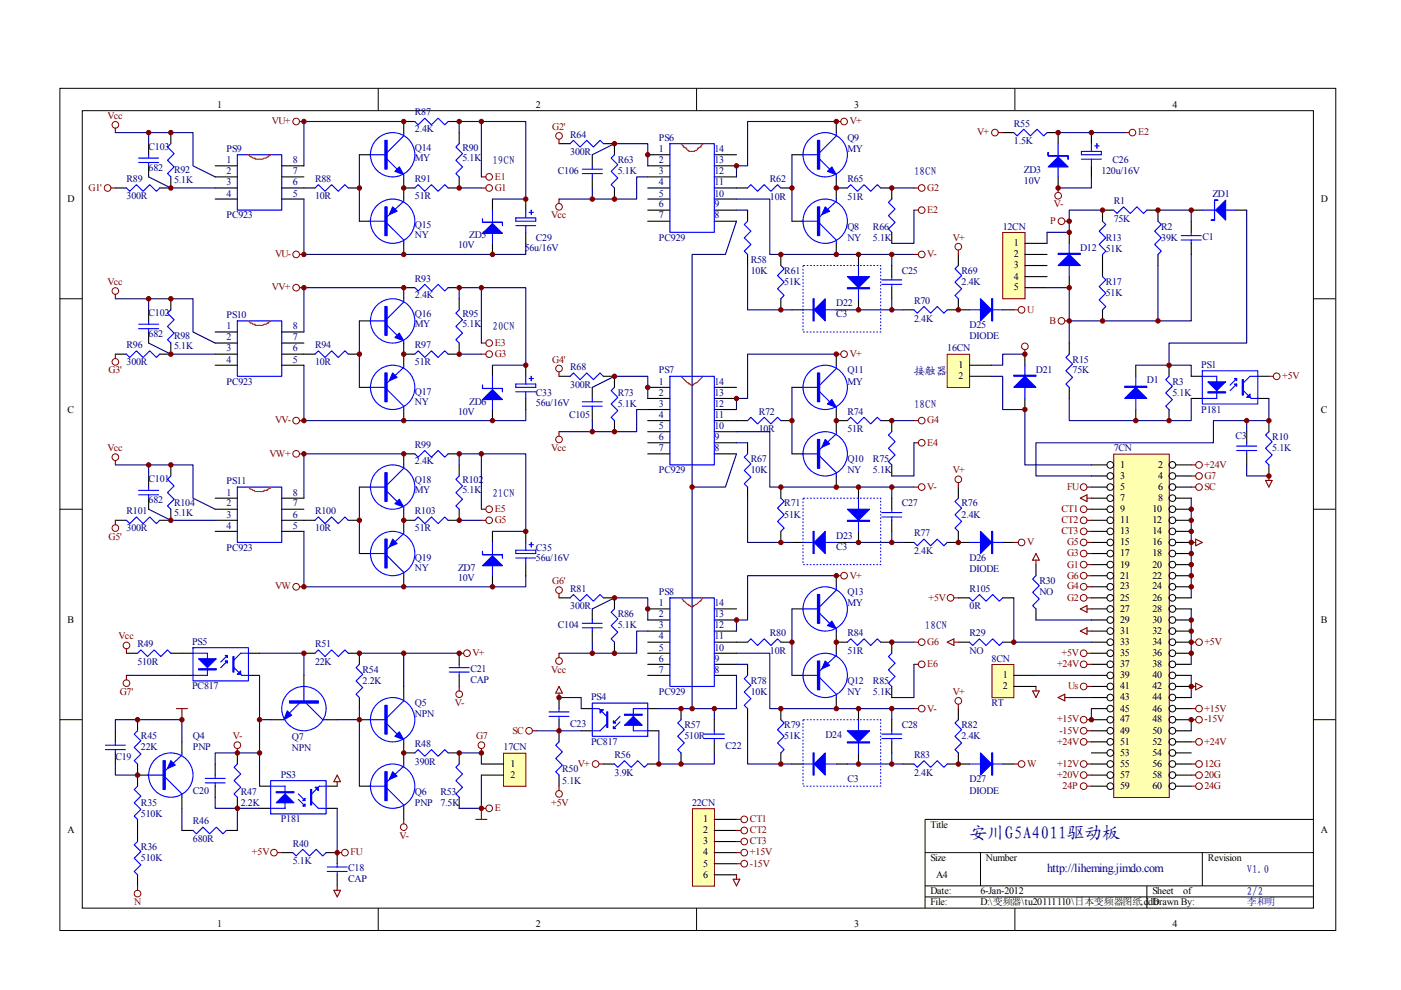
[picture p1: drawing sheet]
<svg xmlns="http://www.w3.org/2000/svg" width="297mm" height="210mm" viewBox="0 0 297 210" stroke-linecap="round" stroke-linejoin="round" font-family="sans-serif">
<defs><g id="words">
<text font-size="3.8" fill="#000080" x="205.6" y="177.9">安川G5A4011驱动板</text>
<text font-size="2.5" fill="#000080" x="222" y="184.8">http://liheming.jimdo.com</text>
<g font-size="2.3" fill="#000080">
<text x="104.4" y="34.8">19CN</text>
<text x="193.8" y="37.2">18CN</text>
<text x="104.4" y="70">20CN</text>
<text x="193.8" y="79.4">接触器</text>
<text x="193.8" y="86.5">18CN</text>
<text x="104.4" y="105.3">21CN</text>
<text x="196.1" y="133.4">18CN</text>
<text x="264.3" y="185.2">V1.0</text>
<text x="264.3" y="189.8">2/2</text>
</g>
<g font-size="2.1">
<text x="46.1" y="22.9">1</text>
<text x="113.6" y="22.9">2</text>
<text x="181.1" y="22.9">3</text>
<text x="248.6" y="22.9">4</text>
<text x="14.3" y="42.8">D</text>
<text x="280.1" y="42.8">D</text>
<text x="215" y="52.2">1</text>
<text x="215" y="54.5">2</text>
<text x="215" y="56.9">3</text>
<text x="215" y="59.3">4</text>
<text x="215" y="61.6">5</text>
<text x="203.2" y="78.1">1</text>
<text x="203.2" y="80.4">2</text>
<text x="14.3" y="87.5">C</text>
<text x="280.1" y="87.5">C</text>
<text x="237.5" y="99.2">1</text>
<text x="237.5" y="101.5">3</text>
<text x="245.5" y="99.2">2</text>
<text x="245.5" y="101.5">4</text>
<text x="237.5" y="103.9">5</text>
<text x="237.5" y="106.2">7</text>
<text x="245.5" y="103.9">6</text>
<text x="245.5" y="106.2">8</text>
<text x="237.5" y="108.6">9</text>
<text x="237.5" y="110.9">11</text>
<text x="237.5" y="113.3">13</text>
<text x="244.3" y="108.6">10</text>
<text x="244.3" y="110.9">12</text>
<text x="244.3" y="113.3">14</text>
<text x="237.5" y="115.6">15</text>
<text x="237.5" y="118">17</text>
<text x="244.3" y="115.6">16</text>
<text x="244.3" y="118">18</text>
<text x="237.5" y="120.3">19</text>
<text x="237.5" y="122.7">21</text>
<text x="237.5" y="125">23</text>
<text x="244.3" y="120.3">20</text>
<text x="244.3" y="122.7">22</text>
<text x="244.3" y="125">24</text>
<text x="237.5" y="127.4">25</text>
<text x="237.5" y="129.7">27</text>
<text x="244.3" y="127.4">26</text>
<text x="244.3" y="129.7">28</text>
<text x="14.3" y="132.1">B</text>
<text x="237.5" y="132.1">29</text>
<text x="237.5" y="134.4">31</text>
<text x="237.5" y="136.8">33</text>
<text x="244.3" y="132.1">30</text>
<text x="244.3" y="134.4">32</text>
<text x="244.3" y="136.8">34</text>
<text x="280.1" y="132.1">B</text>
<text x="212.6" y="143.8">1</text>
<text x="237.5" y="139.1">35</text>
<text x="237.5" y="141.5">37</text>
<text x="237.5" y="143.8">39</text>
<text x="244.3" y="139.1">36</text>
<text x="244.3" y="141.5">38</text>
<text x="244.3" y="143.8">40</text>
<text x="212.6" y="146.1">2</text>
<text x="237.5" y="146.1">41</text>
<text x="237.5" y="148.5">43</text>
<text x="244.3" y="146.1">42</text>
<text x="244.3" y="148.5">44</text>
<text x="237.5" y="150.9">45</text>
<text x="237.5" y="153.2">47</text>
<text x="237.5" y="155.5">49</text>
<text x="244.3" y="150.9">46</text>
<text x="244.3" y="153.2">48</text>
<text x="244.3" y="155.5">50</text>
<text x="237.5" y="157.9">51</text>
<text x="237.5" y="160.3">53</text>
<text x="244.3" y="157.9">52</text>
<text x="244.3" y="160.3">54</text>
<text x="108.2" y="162.6">1</text>
<text x="108.2" y="164.9">2</text>
<text x="237.5" y="162.6">55</text>
<text x="237.5" y="164.9">57</text>
<text x="237.5" y="167.3">59</text>
<text x="244.3" y="162.6">56</text>
<text x="244.3" y="164.9">58</text>
<text x="244.3" y="167.3">60</text>
<text x="14.3" y="176.7">A</text>
<text x="149.1" y="174.3">1</text>
<text x="149.1" y="176.7">2</text>
<text x="149.1" y="179">3</text>
<text x="197.3" y="175.5">Title</text>
<text x="280.1" y="176.7">A</text>
<text x="149.1" y="181.4">4</text>
<text x="149.1" y="183.7">5</text>
<text x="197.3" y="182.6">Size</text>
<text x="209" y="182.6">Number</text>
<text x="256.1" y="182.6">Revision</text>
<text x="149.1" y="186.1">6</text>
<text x="197.3" y="189.6">Date:</text>
<text x="197.3" y="192">File:</text>
<text x="198.5" y="186.1">A4</text>
<text x="207.9" y="189.6">6-Jan-2012</text>
<text x="207.9" y="192">D:\变频器\tu20111110\日本变频器图纸.ddb</text>
<text x="244.3" y="189.6">Sheet</text>
<text x="244.3" y="192">Drawn By:</text>
<text x="250.9" y="189.6">of</text>
<text x="46.1" y="196.6">1</text>
<text x="113.6" y="196.6">2</text>
<text x="181.1" y="196.6">3</text>
<text x="248.6" y="196.6">4</text>
</g>
<g font-size="2.1" fill="#800000">
<text x="22.8" y="25.2">Vcc</text>
<text x="57.7" y="26.3">VU+</text>
<text x="117.1" y="27.5">G2'</text>
<text x="180.2" y="26.3">V+</text>
<text x="207.2" y="28.7">V+</text>
<text x="241.3" y="28.7">E2</text>
<text x="18.8" y="40.5">G1'</text>
<text x="104.9" y="40.5">G1</text>
<text x="104.9" y="38.1">E1</text>
<text x="196.6" y="40.5">G2</text>
<text x="116.8" y="46.3">Vcc</text>
<text x="196.6" y="45.1">E2</text>
<text x="222.7" y="47.5">P</text>
<text x="223.4" y="44">V-</text>
<text x="202" y="51.1">V+</text>
<text x="58.3" y="54.5">VU-</text>
<text x="196.6" y="54.5">V-</text>
<text x="22.8" y="60.5">Vcc</text>
<text x="57.7" y="61.6">VV+</text>
<text x="217.8" y="66.3">U</text>
<text x="222.5" y="68.7">B</text>
<text x="104.9" y="75.7">G3</text>
<text x="104.9" y="73.3">E3</text>
<text x="117.1" y="76.9">G4'</text>
<text x="180.2" y="75.7">V+</text>
<text x="23" y="79.2">G3'</text>
<text x="271.9" y="80.4">+5V</text>
<text x="58.3" y="89.8">VV-</text>
<text x="196.6" y="89.8">G4</text>
<text x="22.8" y="95.7">Vcc</text>
<text x="116.8" y="95.7">Vcc</text>
<text x="196.6" y="94.5">E4</text>
<text x="57.1" y="96.9">VW+</text>
<text x="202" y="100.3">V+</text>
<text x="255.4" y="101.5">G7</text>
<text x="255.4" y="99.2">+24V</text>
<text x="196.6" y="103.9">V-</text>
<text x="226.2" y="103.9">FU</text>
<text x="255.4" y="103.9">SC</text>
<text x="104.9" y="110.9">G5</text>
<text x="104.9" y="108.6">E5</text>
<text x="225" y="108.6">CT1</text>
<text x="225" y="110.9">CT2</text>
<text x="225" y="113.3">CT3</text>
<text x="23" y="114.5">G5'</text>
<text x="217.8" y="115.6">V</text>
<text x="226.2" y="118">G3</text>
<text x="226.2" y="115.6">G5</text>
<text x="58.3" y="125">VW</text>
<text x="117.1" y="123.9">G6'</text>
<text x="180.2" y="122.7">V+</text>
<text x="226.2" y="120.3">G1</text>
<text x="226.2" y="125">G4</text>
<text x="226.2" y="122.7">G6</text>
<text x="196.8" y="127.4">+5V</text>
<text x="226.2" y="127.4">G2</text>
<text x="25.1" y="135.6">Vcc</text>
<text x="196.6" y="136.8">G6</text>
<text x="255.4" y="136.8">+5V</text>
<text x="100.2" y="139.1">V+</text>
<text x="116.8" y="142.6">Vcc</text>
<text x="196.6" y="141.5">E6</text>
<text x="224.1" y="141.5">+24V</text>
<text x="225" y="139.1">+5V</text>
<text x="25.4" y="147.3">G7'</text>
<text x="96.4" y="149.7">V-</text>
<text x="202" y="147.3">V+</text>
<text x="226.5" y="146.1">Us</text>
<text x="108.6" y="155.5">SC</text>
<text x="196.6" y="150.9">V-</text>
<text x="224.1" y="153.2">+15V</text>
<text x="224.6" y="155.5">-15V</text>
<text x="255.4" y="153.2">-15V</text>
<text x="255.4" y="150.9">+15V</text>
<text x="49.4" y="156.7">V-</text>
<text x="100.9" y="156.7">G7</text>
<text x="224.1" y="157.9">+24V</text>
<text x="255.4" y="157.9">+24V</text>
<text x="122.5" y="162.6">V+</text>
<text x="217.8" y="162.6">W</text>
<text x="224.1" y="164.9">+20V</text>
<text x="224.1" y="162.6">+12V</text>
<text x="225.3" y="167.3">24P</text>
<text x="255.4" y="167.3">24G</text>
<text x="255.4" y="164.9">20G</text>
<text x="255.4" y="162.6">12G</text>
<text x="104.9" y="172">E</text>
<text x="116.8" y="170.8">+5V</text>
<text x="84.7" y="177.9">V-</text>
<text x="159" y="174.3">CT1</text>
<text x="159" y="176.7">CT2</text>
<text x="159" y="179">CT3</text>
<text x="53.4" y="181.4">+5V</text>
<text x="74.3" y="181.4">FU</text>
<text x="159" y="181.4">+15V</text>
<text x="159" y="183.7">-15V</text>
<text x="28.4" y="192">N</text>
</g>
<g font-size="2.1" fill="#000080">
<text x="88" y="24.5">R87</text>
<text x="88" y="28">2.4K</text>
<text x="120.9" y="29.2">R64</text>
<text x="139.7" y="29.9">PS6</text>
<text x="179.7" y="29.9">Q9</text>
<text x="215" y="26.9">R55</text>
<text x="31.5" y="31.8">C103</text>
<text x="48" y="34.6">1</text>
<text x="48" y="32.3">PS9</text>
<text x="62.1" y="34.6">8</text>
<text x="88" y="32">Q14</text>
<text x="88" y="34.1">MY</text>
<text x="98" y="32">R90</text>
<text x="98" y="34.1">5.1K</text>
<text x="120.9" y="32.9">300R</text>
<text x="131" y="34.6">R63</text>
<text x="139.7" y="32.3">1</text>
<text x="139.7" y="34.6">2</text>
<text x="151.5" y="34.6">13</text>
<text x="151.5" y="32.3">14</text>
<text x="179.7" y="32.3">MY</text>
<text x="215" y="30.6">1.5K</text>
<text x="235.9" y="34.6">C26</text>
<text x="26.8" y="38.6">R89</text>
<text x="31.5" y="36.3">682</text>
<text x="36.9" y="36.7">R92</text>
<text x="36.9" y="38.8">5.1K</text>
<text x="48" y="36.9">2</text>
<text x="48" y="39.3">3</text>
<text x="48" y="41.7">4</text>
<text x="62.1" y="41.7">5</text>
<text x="62.1" y="39.3">6</text>
<text x="62.1" y="36.9">7</text>
<text x="66.8" y="38.6">R88</text>
<text x="88" y="38.6">R91</text>
<text x="118.3" y="36.9">C106</text>
<text x="131" y="36.9">5.1K</text>
<text x="139.7" y="36.9">3</text>
<text x="139.7" y="39.3">4</text>
<text x="139.7" y="41.7">5</text>
<text x="151.5" y="41.7">10</text>
<text x="151.5" y="39.3">11</text>
<text x="151.5" y="36.9">12</text>
<text x="163.2" y="38.6">R62</text>
<text x="179.7" y="38.6">R65</text>
<text x="217.1" y="36.7">ZD3</text>
<text x="217.1" y="39">10V</text>
<text x="233.5" y="36.9">120u/16V</text>
<text x="257" y="41.8">ZD1</text>
<text x="26.8" y="42.1">300R</text>
<text x="48" y="46.3">PC923</text>
<text x="66.8" y="42.1">10R</text>
<text x="88" y="42.1">51R</text>
<text x="139.7" y="44">6</text>
<text x="139.7" y="46.3">7</text>
<text x="151.5" y="46.3">8</text>
<text x="151.5" y="44">9</text>
<text x="163.2" y="42.3">10R</text>
<text x="179.7" y="42.3">51R</text>
<text x="236.1" y="43.3">R1</text>
<text x="236.1" y="47">75K</text>
<text x="88" y="48.4">Q15</text>
<text x="88" y="50.6">NY</text>
<text x="97.1" y="52.7">10V</text>
<text x="99.5" y="50.6">ZD5</text>
<text x="111.3" y="53.2">56u/16V</text>
<text x="113.6" y="51.1">C29</text>
<text x="139.7" y="51.1">PC929</text>
<text x="179.7" y="48.7">Q8</text>
<text x="179.7" y="51.1">NY</text>
<text x="185.1" y="48.7">R66</text>
<text x="185.1" y="51.1">5.1K</text>
<text x="212.6" y="48.7">12CN</text>
<text x="229" y="53.2">D12</text>
<text x="234.4" y="51.1">R13</text>
<text x="234.4" y="53.4">51K</text>
<text x="246.2" y="48.7">R2</text>
<text x="246.2" y="51.1">39K</text>
<text x="254.9" y="50.8">C1</text>
<text x="88" y="59.7">R93</text>
<text x="159.2" y="55.7">R58</text>
<text x="159.2" y="58.1">10K</text>
<text x="166.3" y="58.1">R61</text>
<text x="191.2" y="58.1">C25</text>
<text x="203.9" y="58.1">R69</text>
<text x="88" y="63.3">2.4K</text>
<text x="166.3" y="60.5">51K</text>
<text x="177.3" y="64.9">D22</text>
<text x="193.8" y="64.4">R70</text>
<text x="203.9" y="60.5">2.4K</text>
<text x="234.4" y="60.5">R17</text>
<text x="234.4" y="62.8">51K</text>
<text x="31.5" y="67">C102</text>
<text x="31.5" y="71.5">682</text>
<text x="36.9" y="71.9">R98</text>
<text x="48" y="69.8">1</text>
<text x="48" y="67.5">PS10</text>
<text x="62.1" y="69.8">8</text>
<text x="88" y="67.2">Q16</text>
<text x="88" y="69.4">MY</text>
<text x="98" y="67.2">R95</text>
<text x="98" y="69.4">5.1K</text>
<text x="177.3" y="67.2">C3</text>
<text x="193.8" y="68.2">2.4K</text>
<text x="205.6" y="69.6">D25</text>
<text x="205.6" y="71.9">DIODE</text>
<text x="26.8" y="73.8">R96</text>
<text x="26.8" y="77.3">300R</text>
<text x="36.9" y="74">5.1K</text>
<text x="48" y="72.2">2</text>
<text x="48" y="74.5">3</text>
<text x="48" y="76.9">4</text>
<text x="62.1" y="76.9">5</text>
<text x="62.1" y="74.5">6</text>
<text x="62.1" y="72.2">7</text>
<text x="66.8" y="73.8">R94</text>
<text x="66.8" y="77.3">10R</text>
<text x="88" y="73.8">R97</text>
<text x="88" y="77.3">51R</text>
<text x="200.8" y="74.5">16CN</text>
<text x="227.4" y="76.9">R15</text>
<text x="48" y="81.5">PC923</text>
<text x="88" y="83.7">Q17</text>
<text x="113.6" y="83.9">C33</text>
<text x="120.9" y="78.5">R68</text>
<text x="120.9" y="82.3">300R</text>
<text x="131" y="83.9">R73</text>
<text x="139.7" y="81.5">1</text>
<text x="139.7" y="83.9">2</text>
<text x="139.7" y="79.2">PS7</text>
<text x="151.5" y="83.9">13</text>
<text x="151.5" y="81.5">14</text>
<text x="179.7" y="79.2">Q11</text>
<text x="179.7" y="81.5">MY</text>
<text x="219.6" y="79">D21</text>
<text x="227.4" y="79.2">75K</text>
<text x="243.2" y="81.3">D1</text>
<text x="248.6" y="81.5">R3</text>
<text x="248.6" y="83.9">5.1K</text>
<text x="254.7" y="78.1">PS1</text>
<text x="88" y="85.8">NY</text>
<text x="97.1" y="87.9">10V</text>
<text x="99.5" y="85.8">ZD6</text>
<text x="113.6" y="86">56u/16V</text>
<text x="120.6" y="88.6">C105</text>
<text x="131" y="86.3">5.1K</text>
<text x="139.7" y="86.3">3</text>
<text x="139.7" y="88.6">4</text>
<text x="151.5" y="88.6">11</text>
<text x="151.5" y="86.3">12</text>
<text x="160.9" y="87.9">R72</text>
<text x="179.7" y="87.9">R74</text>
<text x="254.7" y="87.5">P181</text>
<text x="88" y="94.9">R99</text>
<text x="139.7" y="90.9">5</text>
<text x="139.7" y="93.3">6</text>
<text x="139.7" y="95.7">7</text>
<text x="151.5" y="95.7">8</text>
<text x="151.5" y="93.3">9</text>
<text x="151.5" y="90.9">10</text>
<text x="160.9" y="91.6">10R</text>
<text x="179.7" y="91.6">51R</text>
<text x="236.1" y="95.7">7CN</text>
<text x="262" y="93.1">C3</text>
<text x="269.7" y="93.3">R10</text>
<text x="269.7" y="95.7">5.1K</text>
<text x="88" y="98.5">2.4K</text>
<text x="139.7" y="100.3">PC929</text>
<text x="159.2" y="98">R67</text>
<text x="159.2" y="100.3">10K</text>
<text x="179.7" y="98">Q10</text>
<text x="179.7" y="100.3">NY</text>
<text x="185.1" y="98">R75</text>
<text x="185.1" y="100.3">5.1K</text>
<text x="31.5" y="102.2">C101</text>
<text x="31.5" y="106.7">682</text>
<text x="36.9" y="107.2">R104</text>
<text x="48" y="105.1">1</text>
<text x="48" y="107.4">2</text>
<text x="48" y="102.7">PS11</text>
<text x="62.1" y="107.4">7</text>
<text x="62.1" y="105.1">8</text>
<text x="88" y="102.5">Q18</text>
<text x="88" y="104.6">MY</text>
<text x="98" y="102.5">R102</text>
<text x="98" y="104.6">5.1K</text>
<text x="166.3" y="107.4">R71</text>
<text x="191.2" y="107.4">C27</text>
<text x="203.9" y="107.4">R76</text>
<text x="26.8" y="109.1">R101</text>
<text x="26.8" y="112.5">300R</text>
<text x="36.9" y="109.3">5.1K</text>
<text x="48" y="109.7">3</text>
<text x="48" y="112.1">4</text>
<text x="62.1" y="112.1">5</text>
<text x="62.1" y="109.7">6</text>
<text x="66.8" y="109.1">R100</text>
<text x="66.8" y="112.5">10R</text>
<text x="88" y="109.1">R103</text>
<text x="88" y="112.5">51R</text>
<text x="166.3" y="109.7">51K</text>
<text x="193.8" y="113.7">R77</text>
<text x="203.9" y="109.7">2.4K</text>
<text x="48" y="116.8">PC923</text>
<text x="88" y="118.9">Q19</text>
<text x="113.6" y="116.8">C35</text>
<text x="113.6" y="118.9">56u/16V</text>
<text x="177.3" y="114.2">D23</text>
<text x="177.3" y="116.6">C3</text>
<text x="193.8" y="117.5">2.4K</text>
<text x="205.6" y="118.9">D26</text>
<text x="88" y="121">NY</text>
<text x="97.1" y="121">ZD7</text>
<text x="97.1" y="123.1">10V</text>
<text x="120.9" y="125.5">R81</text>
<text x="205.6" y="121.3">DIODE</text>
<text x="205.6" y="125.5">R105</text>
<text x="220.4" y="123.9">R30</text>
<text x="120.9" y="129.2">300R</text>
<text x="131" y="130.9">R86</text>
<text x="139.7" y="128.5">1</text>
<text x="139.7" y="130.9">2</text>
<text x="139.7" y="126.2">PS8</text>
<text x="151.5" y="130.9">13</text>
<text x="151.5" y="128.5">14</text>
<text x="179.7" y="126.2">Q13</text>
<text x="179.7" y="128.5">MY</text>
<text x="205.6" y="129.2">0R</text>
<text x="220.4" y="126.2">NO</text>
<text x="29.1" y="137.3">R49</text>
<text x="40.7" y="136.8">PS5</text>
<text x="66.8" y="137.3">R51</text>
<text x="118.3" y="133.2">C104</text>
<text x="131" y="133.2">5.1K</text>
<text x="139.7" y="133.2">3</text>
<text x="139.7" y="135.6">4</text>
<text x="139.7" y="137.9">5</text>
<text x="151.5" y="137.9">10</text>
<text x="151.5" y="135.6">11</text>
<text x="151.5" y="133.2">12</text>
<text x="163.2" y="134.9">R80</text>
<text x="179.7" y="134.9">R84</text>
<text x="205.6" y="134.9">R29</text>
<text x="29.1" y="141">510R</text>
<text x="66.8" y="141">22K</text>
<text x="76.9" y="142.6">R54</text>
<text x="99.7" y="142.4">C21</text>
<text x="139.7" y="140.3">6</text>
<text x="139.7" y="142.6">7</text>
<text x="151.5" y="142.6">8</text>
<text x="151.5" y="140.3">9</text>
<text x="163.2" y="138.6">10R</text>
<text x="179.7" y="138.6">51R</text>
<text x="205.6" y="138.6">NO</text>
<text x="210.2" y="140.3">8CN</text>
<text x="40.7" y="146.1">PC817</text>
<text x="76.9" y="145">2.2K</text>
<text x="88" y="149.7">Q5</text>
<text x="99.7" y="144.7">CAP</text>
<text x="125.3" y="148.5">PS4</text>
<text x="139.7" y="147.3">PC929</text>
<text x="159.2" y="145">R78</text>
<text x="159.2" y="147.3">10K</text>
<text x="179.7" y="145">Q12</text>
<text x="179.7" y="147.3">NY</text>
<text x="185.1" y="145">R85</text>
<text x="185.1" y="147.3">5.1K</text>
<text x="210.2" y="149.7">RT</text>
<text x="88" y="152">NPN</text>
<text x="120.9" y="154.1">C23</text>
<text x="145.1" y="154.4">R57</text>
<text x="166.3" y="154.4">R79</text>
<text x="191.2" y="154.4">C28</text>
<text x="203.9" y="154.4">R82</text>
<text x="24.5" y="161.2">C19</text>
<text x="29.9" y="156.7">R45</text>
<text x="29.9" y="159.1">22K</text>
<text x="40.9" y="156.7">Q4</text>
<text x="40.9" y="159.1">PNP</text>
<text x="61.9" y="157">Q7</text>
<text x="61.9" y="159.3">NPN</text>
<text x="88" y="158.3">R48</text>
<text x="106.8" y="159.1">17CN</text>
<text x="125.3" y="157.9">PC817</text>
<text x="130.3" y="160.7">R56</text>
<text x="145.1" y="156.7">510R</text>
<text x="153.8" y="158.8">C22</text>
<text x="166.3" y="156.7">51K</text>
<text x="175" y="156.5">D24</text>
<text x="193.8" y="160.7">R83</text>
<text x="203.9" y="156.7">2.4K</text>
<text x="59.5" y="164.9">PS3</text>
<text x="88" y="162.2">390R</text>
<text x="119.2" y="163.8">R50</text>
<text x="119.2" y="166.1">5.1K</text>
<text x="130.3" y="164.4">3.9K</text>
<text x="179.7" y="165.9">C3</text>
<text x="193.8" y="164.4">2.4K</text>
<text x="205.6" y="165.9">D27</text>
<text x="29.9" y="170.8">R35</text>
<text x="29.9" y="173.2">510K</text>
<text x="40.9" y="168.2">C20</text>
<text x="51.1" y="168.5">R47</text>
<text x="51.1" y="170.8">2.2K</text>
<text x="88" y="168.5">Q6</text>
<text x="88" y="170.8">PNP</text>
<text x="93.4" y="168.5">R53</text>
<text x="93.4" y="170.8">7.5K</text>
<text x="146.7" y="170.8">22CN</text>
<text x="205.6" y="168.2">DIODE</text>
<text x="40.9" y="174.8">R46</text>
<text x="40.9" y="178.6">680R</text>
<text x="59.5" y="174.3">P181</text>
<text x="62.1" y="179.5">R40</text>
<text x="29.9" y="180.2">R36</text>
<text x="29.9" y="182.6">510K</text>
<text x="62.1" y="183.2">5.1K</text>
<text x="73.8" y="184.7">C18</text>
<text x="73.8" y="187">CAP</text>
<text x="264.3" y="192">李和明</text>
</g>
</g></defs>
<g fill="none" stroke="#000" stroke-width=".21">
<path d="M12.7 18.7h270.5v178.6h-270.5zM80.2 18.7v4.7M147.7 18.7v4.7M215.2 18.7v4.7M17.4 23.5h261.1v169h-261.1zM12.7 63.3h4.7M278.4 63.3h4.7M12.7 108h4.7M278.4 108h4.7M12.7 152.6h4.7M278.4 152.6h4.7M278.4 173.7h-82.3v18.8"/>
<path d="M80.2 192.5v4.7M147.7 192.5v4.7M196.1 180.8h82.3M196.1 187.8h82.3M196.1 190.2h82.3M207.9 180.8v7M215.2 192.5v4.7M243.2 187.8v4.7M254.9 180.8v7"/>
</g>
<g fill="none" stroke="#00f" stroke-width=".23">
<path d="M26.8 39.9l.7 .7 1.4-1.4 1.4 1.4 1.4-1.4 1.5 1.4 .7-.7M29.4 34.5h4.2M29.4 33.5h4.2M31.5 32.8v.7M31.5 34.5v.7M36.2 30.5l-.7 .7 1.4 1.4-1.4 1.4 1.4 1.4-1.4 1.4 .7 .7M50.3 32.8h9.4v11.8h-9.4zM66.8 39.9l.7-.7 1.4 1.4 1.4-1.4 1.4 1.4 1.4-1.4 .7 .7M78.5 32.8h3.6M82.1 33.7l2.1 2.2M85.6 28.1v.7l-3.5 3.5M85.6 37v.5"/>
<path d="M88 39.9l.7-.7 1.4 1.4 1.4-1.4 1.4 1.4 1.4-1.4 .7 .7M88 25.8l.7 .7 1.4-1.4 1.4 1.4 1.4-1.4 1.4 1.4 .7-.7M97.4 30.5l-.7 .7 1.4 1.4-1.4 1.4 1.4 1.4-1.4 1.4 .7 .7M120.9 30.5l.7-.7 1.4 1.4 1.4-1.4 1.4 1.4 1.4-1.4 .7 .7M123.5 36.8h4.2M123.5 35.9h4.2M125.6 35.2v.7M125.6 36.8v.7M130.3 32.8l-.7 .7 1.4 1.4-1.4 1.4 1.4 1.4-1.4 1.5 .7 .7M142 30.5h9.4v18.8h-9.4zM158.5 39.9l.7-.7 1.4 1.4 1.4-1.4 1.4 1.4 1.5-1.4 .7 .7M170.3 32.8h3.5"/>
<path d="M173.8 33.7l2.1 2.2M177.3 28.1v.7l-3.5 3.5M177.3 37v.5M179.7 39.9l.7-.7 1.4 1.4 1.4-1.4 1.4 1.4 1.4-1.4 .7 .7M214.9 28.1l.7 .7 1.5-1.4 1.4 1.4 1.4-1.4 1.4 1.4 .7-.7M224.3 30.5v7M229.3 32.1h4.2v.7h-4.2zM229.3 33.7h4.2M231.4 30.5v1.6M231.4 33.7v1.5M232.1 30.9h.9M232.6 30.5v.9"/>
<path d="M78.3 46.9h3.3M82.1 47.4l3.5 3.5v.7M85.6 42.2v.5l-3.5 3.3M104.4 44.6v7M109.4 46.2h4.2v.7h-4.2zM109.4 47.8h4.2M111.5 44.6v1.6M111.5 47.8v1.5M112.2 45h.9M112.6 44.6v.9M158.5 46.9l-.7 .7 1.4 1.4-1.4 1.4 1.4 1.4-1.4 1.4 .7 .7M165.6 56.3l.7 .7-1.4 1.4 1.4 1.4-1.4 1.4 1.4 1.4-.7 .7"/>
<path d="M170 46.9h3.3M173.8 47.4l3.5 3.5v.7M177.3 42.2v.5l-3.5 3.3M182 56.3v7M187 59.3h4.2M189.1 42.2l-.7 .7 1.4 1.4-1.4 1.4 1.4 1.4-1.4 1.4 .7 .8M189.1 58.6v.7M203.2 56.3l-.7 .7 1.4 1.4-1.4 1.4 1.4 1.4-1.4 1.4 .7 .7M226.7 51.6v7M233.8 46.9l.7 .7-1.5 1.4 1.5 1.4-1.5 1.4 1.5 1.4-.7 .7M233.8 58.6l.7 .7-1.5 1.5 1.5 1.4-1.5 1.4 1.5 1.4-.7 .7M236.1 44.6l.7 .7 1.4-1.4 1.4 1.4 1.4-1.4 1.5 1.4 .7-.7"/>
<path d="M245.5 46.9l.7 .7-1.4 1.4 1.4 1.4-1.4 1.4 1.4 1.4-.7 .7M250.4 50.9h4.3M250.4 50h4.3M252.6 49.3v.7M252.6 50.9v.7M254.9 44.6h7.1M120.9 79.8l.7-.7 1.4 1.4 1.4-1.4 1.4 1.4 1.4-1.4 .7 .7M142 79.8h9.4v18.8h-9.4zM170.3 65.7h7M177.3 77.4v.7l-3.5 3.6M187 60.3h4.2M189.1 60.3v.7"/>
<path d="M193.8 65.7l.7 .7 1.4-1.4 1.4 1.4 1.4-1.4 1.4 1.4 .7-.7M205.5 65.7h7.1M226.7 75.1l-.7 .7 1.4 1.4-1.4 1.4 1.4 1.4-1.4 1.4 .7 .7M240.8 79.8v7M247.9 79.8l-.7 .7 1.4 1.4-1.4 1.4 1.4 1.4-1.4 1.4 .7 .7M254.9 78.6h11.8v7.1h-11.8zM254.9 79.8h3.1v4.7h-3.1M266.7 79.8h-1.7l-1.4 1.4M123.5 86.1h4.2M123.5 85.2h4.2M125.6 84.5v.7M125.6 86.1v.7"/>
<path d="M130.3 82.1l-.7 .7 1.4 1.4-1.4 1.5 1.4 1.4-1.4 1.4 .7 .7M158.5 89.2l.7-.7 1.4 1.4 1.4-1.4 1.4 1.4 1.5-1.4 .7 .7M158.5 96.2l-.7 .7 1.4 1.4-1.4 1.4 1.4 1.5-1.4 1.4 .7 .7M170 96.2h3.3M170.3 82.1h3.5M173.8 96.7l3.5 3.5v.7M173.8 83.1l2.1 2.1M177.3 91.5v.5l-3.5 3.3M177.3 86.4v.4M179.7 89.2l.7-.7 1.4 1.4 1.4-1.4 1.4 1.4 1.4-1.4 .7 .7M189.1 91.5l-.7 .7 1.4 1.4-1.4 1.5 1.4 1.4-1.4 1.4 .7 .7M262.2 95.5h4.2"/>
<path d="M262.2 94.6h4.2M262.2 81.4l-1.4 1.4M262.2 80.3l-1.4 1.4M263.6 82.8l1.7 1.7h1.4M264.3 93.9v.7M264.3 95.5v.7M269 91.5l-.7 .7 1.4 1.4-1.4 1.5 1.4 1.4-1.4 1.4 .7 .7M165.6 105.6l.7 .7-1.4 1.4 1.4 1.4-1.4 1.5 1.4 1.4-.7 .7M170.3 115h7M182 105.6v7.1M187 109.6h4.2M187 108.7h4.2"/>
<path d="M189.1 108v.7M189.1 109.6v.7M193.8 115l.7 .7 1.4-1.4 1.4 1.4 1.4-1.4 1.4 1.4 .7-.7M203.2 105.6l-.7 .7 1.4 1.4-1.4 1.4 1.4 1.5-1.4 1.4 .7 .7M205.5 115h7.1M120.9 126.8l.7-.7 1.4 1.4 1.4-1.4 1.4 1.4 1.4-1.4 .7 .7M123.5 133.1h4.2M123.5 132.2h4.2M125.6 131.5v.7M125.6 133.1v.7M130.3 129.1l-.7 .7 1.4 1.4-1.4 1.4 1.4 1.4-1.4 1.4 .7 .8M142 126.8h9.4v18.7h-9.4z"/>
<path d="M158.5 136.2l.7-.8 1.4 1.5 1.4-1.5 1.4 1.5 1.5-1.5 .7 .8M170.3 129.1h3.5M173.8 130l2.1 2.2M177.3 124.4v.7l-3.5 3.5M177.3 138.5v.5l-3.5 3.3M177.3 133.3v.5M179.7 136.2l.7-.8 1.4 1.5 1.4-1.5 1.4 1.5 1.4-1.5 .7 .8M189.1 138.5l-.7 .7 1.4 1.4-1.4 1.4 1.4 1.4-1.4 1.4 .7 .7M116.4 151.9h4.2M116.4 150.9h4.2M118.5 157.3l-.7 .7 1.4 1.4-1.4 1.4 1.4 1.4-1.4 1.4 .7 .7M118.5 150.2v.7"/>
<path d="M118.5 151.9v.7M125.6 149.1h11.7v7h-11.7zM125.6 150.2h1.4l1.6 1.7M128.6 153.5l-1.4 1.4h-1.6M131.5 151.9l-1.5 1.4M131.5 153.1l-1.5 1.4M137.3 150.2h-3v4.7h3M144.4 152.6l-.7 .7 1.4 1.4-1.4 1.4 1.4 1.4-1.4 1.4 .7 .7M149.3 156.6h4.3M149.3 155.6h4.3M151.4 154.9v.7M151.4 156.6v.7"/>
<path d="M158.5 143.2l-.7 .7 1.4 1.4-1.4 1.4 1.4 1.4-1.4 1.4 .7 .7M165.6 152.6l.7 .7-1.4 1.4 1.4 1.4-1.4 1.4 1.4 1.4-.7 .7M170 143.2h3.3M173.8 143.7l3.5 3.5v.7M182 152.6v7M187 156.6h4.2M187 155.6h4.2M189.1 154.9v.7M189.1 156.6v.7M203.2 152.6l-.7 .7 1.4 1.4-1.4 1.4 1.4 1.4-1.4 1.4 .7 .7M130.3 162l.7 .7 1.4-1.4 1.4 1.4 1.4-1.4 1.4 1.4 .7-.7M170.3 162h7"/>
<path d="M193.8 162l.7 .7 1.4-1.4 1.4 1.4 1.4-1.4 1.4 1.4 .7-.7M205.5 162h7.1"/>
<circle cx="83.3" cy="32.8" r="4.7"/>
<circle cx="175" cy="32.8" r="4.7"/>
<circle cx="83.3" cy="46.9" r="4.7"/>
<circle cx="175" cy="46.9" r="4.7"/>
<circle cx="175" cy="96.2" r="4.7"/>
<circle cx="175" cy="82.1" r="4.7"/>
<circle cx="175" cy="129.1" r="4.7"/>
<circle cx="175" cy="143.2" r="4.7"/>
</g>
<g fill="none" stroke="#000" stroke-width=".23">
<path d="M24.5 39.9h2.3M31.5 30.5v2.3M31.5 35.2v2.3M36.2 37.5v2.4h-2.3M36.2 28.1v2.4M45.6 35.2h4.7M45.6 37.5h4.7M45.6 39.9h4.7M59.7 35.2h4.7M59.7 37.5h4.7M59.7 39.9h7.1M73.8 39.9h2.4"/>
<path d="M76.2 32.8h2.3M85.6 39.9h2.4M85.6 37.5v4.7M88 25.8h-2.4v2.3M95 25.8h2.4M97.4 37.5v2.4h-2.4M97.4 28.1v2.4M118.5 30.5h2.4M125.6 32.8v2.4M125.6 37.5v2.4M127.9 30.5h2.4v2.3M130.3 39.9v2.3"/>
<path d="M137.3 35.2h4.7M137.3 37.5h4.7M137.3 39.9h4.7M137.3 32.8h4.7M151.4 35.2h4.8M151.4 37.5h4.8M151.4 39.9h7.1M151.4 32.8h4.8M165.6 39.9h2.3M167.9 32.8h2.4M177.3 39.9h2.4M177.3 25.8v2.3"/>
<path d="M177.3 37.5v4.7M186.7 39.9h2.4v2.3M212.6 28.1h2.3M222 28.1h2.3v2.4M224.3 37.5v2.4M231.4 28.1v2.4M231.4 35.2v2.3M45.6 42.2h4.7M59.7 42.2h4.7M76.2 46.9h2.3M85.6 51.6v2.3M104.4 42.2v2.4"/>
<path d="M104.4 51.6v2.3M111.5 42.2v2.4M111.5 49.3v2.3M137.3 42.2h4.7M137.3 46.9h4.7M137.3 44.6h4.7M151.4 42.2h4.8M151.4 46.9h4.8M151.4 44.6h4.8M158.5 44.6v2.3M158.5 53.9v2.4M165.6 53.9v2.4"/>
<path d="M167.9 46.9h2.4M177.3 51.6v2.3M182 53.9v2.4M189.1 49.3v2.3M189.1 56.3v2.3M203.2 53.9v2.4M226.7 49.3v2.3M226.7 58.6v2.4M233.8 53.9v4.7M236.1 44.6h-2.3v2.3M243.2 44.6h2.3v2.3M245.5 53.9v2.4"/>
<path d="M252.6 44.6h2.3M252.6 46.9v2.4M252.6 51.6v2.3M262 44.6h2.3M118.5 79.8h2.4M127.9 79.8h2.4v2.3M165.6 63.3v2.4M167.9 65.7h2.4M177.3 75.1v2.3M177.3 65.7h2.4M182 63.3v2.4M189.1 61v2.3"/>
<path d="M191.4 65.7h2.4M200.8 65.7h4.7M203.2 63.3v2.4M212.6 65.7h2.3M226.7 72.7v2.4M233.8 65.7v2.3M240.8 77.4v2.4M247.9 77.4v2.4M252.6 79.8h2.3M266.7 79.8h2.3M125.6 82.1v2.4M125.6 86.8v2.4"/>
<path d="M130.3 89.2v2.3M137.3 82.1h4.7M137.3 84.5h4.7M137.3 86.8h4.7M137.3 89.2h4.7M137.3 91.5h4.7M137.3 93.9h4.7M137.3 96.2h4.7M151.4 82.1h4.8M151.4 84.5h4.8M151.4 86.8h4.8M151.4 89.2h7.1"/>
<path d="M151.4 91.5h4.8M151.4 93.9h4.8M151.4 96.2h4.8M158.5 93.9v2.3M165.6 89.2h2.3M167.9 82.1h2.4M167.9 96.2h2.4M177.3 86.8v4.7M177.3 89.2h2.4M186.7 89.2h2.4v2.3M189.1 98.6v2.3M226.7 82.1v2.4"/>
<path d="M240.8 86.8v2.4M247.9 86.8v2.4M252.6 84.5h2.3M264.3 91.5v2.4M264.3 96.2v2.4M266.7 84.5h2.3M269 89.2v2.3M269 98.6v2.3M158.5 103.3v2.3M165.6 103.3v2.3M165.6 112.7v2.3M167.9 115h2.4"/>
<path d="M177.3 100.9v2.4M177.3 115h2.4M182 103.3v2.3M182 112.7v2.3M189.1 105.6v2.4M189.1 110.3v2.4M191.4 115h2.4M200.8 115h4.7M203.2 103.3v2.3M203.2 112.7v2.3M212.6 115h2.3M118.5 126.8h2.4"/>
<path d="M125.6 129.1v2.4M125.6 133.8v2.4M127.9 126.8h2.4v2.3M130.3 136.2v2.3M137.3 129.1h4.7M137.3 131.5h4.7M137.3 133.8h4.7M137.3 136.2h4.7M137.3 138.5h4.7M151.4 129.1h4.8M151.4 131.5h4.8M151.4 133.8h4.8"/>
<path d="M151.4 136.2h7.1M151.4 138.5h4.8M165.6 136.2h2.3M167.9 129.1h2.4M177.3 122.1v2.3M177.3 133.8v4.7M177.3 136.2h2.4M186.7 136.2h2.4v2.3M118.5 147.9v2.3M118.5 152.6v4.7M123.2 154.9h2.4M123.2 150.2h2.4"/>
<path d="M137.3 140.9h4.7M137.3 143.2h4.7M137.3 154.9h2.4M137.3 150.2h2.4M144.4 150.2v2.4M144.4 159.6v2.4M151.4 140.9h4.8M151.4 143.2h4.8M151.4 152.6v2.3M151.4 157.3v2.3M158.5 140.9v2.3M158.5 150.2v2.4"/>
<path d="M165.6 150.2v2.4M165.6 159.6v2.4M167.9 143.2h2.4M177.3 147.9v2.3M182 150.2v2.4M182 159.6v2.4M189.1 145.5v2.4M189.1 152.6v2.3M189.1 157.3v2.3M203.2 150.2v2.4M203.2 159.6v2.4M118.5 164.3v2.4"/>
<path d="M127.9 162h2.4M137.3 162h2.4M167.9 162h2.4M177.3 162h2.4M191.4 162h2.4M200.8 162h4.7M212.6 162h2.3"/>
</g>
<path d="M52.7 32.8l.9 .7h.5v.2h1.6l.3-.2h.4l.3-.2h.2v-.3l.5-.2M144.4 30.5l.5 .4v.3l.7 .2v.2l.4 .3v.2a2.18 2.18 0 0 0 1.9-.5v-.2l.7-.2v-.3l.5-.4M144.4 79.8l1.4 1.4h.2v.2l.5 .3h.5v-.3a4.2 4.2 0 0 0 2.1-1.6M144.4 126.8l.5 .4v.3h.2l.7 .7h.2v.2l.5 .2h.5v-.2l.7-.2 .7-.7h.2v-.3l.5-.4" fill="none" stroke="#f00" stroke-width=".23"/>
<g fill="#00f" stroke="#00f" stroke-width=".23">
<path d="M83.7 36.3l1-.9 .9 1.6z"/>
<path d="M83.2 43.9l1 .9-1.7 .7z"/>
<path d="M102.3 49.5l2.1-2.1 2.1 2.1z"/>
<path d="M175.4 36.3l1-.9 .9 1.6z"/>
<path d="M175 43.9l.9 .9-1.6 .7z"/>
<path d="M207.9 63.3l2.3 2.4-2.3 2.3z"/>
<path d="M172.6 65.7l2.4-2.4v4.7z"/>
<path d="M179.7 58.6h4.7l-2.4 2.4z"/>
<path d="M175.4 85.7l1-1 .9 1.7z"/>
<path d="M175 93.2l.9 .9-1.6 .7z"/>
<path d="M207.9 112.7l2.3 2.3-2.3 2.4z"/>
<path d="M172.6 115l2.4-2.3v4.7z"/>
<path d="M179.7 108h4.7l-2.4 2.3z"/>
<path d="M175.4 132.6l1-.9 .9 1.6z"/>
<path d="M175 140.1l.9 1-1.6 .7z"/>
<path d="M207.9 159.6l2.3 2.4-2.3 2.3z"/>
<path d="M172.6 162l2.4-2.4v4.7z"/>
<path d="M179.7 154.9h4.7l-2.4 2.4z"/>
<path d="M132.4 153.8l1.9-1.9 1.9 1.9z"/>
<path d="M130 154l.5 .5h-.5z"/>
<path d="M130 152.8l.5 .5h-.5z"/>
<path d="M127.2 150.5h.7l-.7 .7z"/>
<path d="M222.2 35.4l2.1-2.1 2.2 2.1z"/>
<path d="M256.1 81h3.8l-1.9 1.8z"/>
<path d="M261.7 80.3h.5v.4z"/>
<path d="M261.7 81.4h.5v.5z"/>
<path d="M264.3 84.2l.7-.7v.7z"/>
<path d="M259.9 42.4v4.3l-2.2-2.1z"/>
<path d="M224.3 56.3l2.4-2.4 2.3 2.4z"/>
<path d="M240.8 82.1l2.4 2.4h-4.7z"/>
<path d="M81.6 29.8h.5v6.1h-.5z" fill-rule="evenodd"/>
<path d="M81.6 43.9h.5v6.1h-.5z" fill-rule="evenodd"/>
<path d="M102.3 46.4v.7h4.2v.7v-.7h-4.2z" fill-rule="evenodd"/>
<path d="M173.3 29.8h.5v6.1h-.5z" fill-rule="evenodd"/>
<path d="M173.3 43.9h.5v6.1h-.5z" fill-rule="evenodd"/>
<path d="M210.2 63.3h.3v4.7h-.3z" fill-rule="evenodd"/>
<path d="M172.4 63.3h.2v4.7h-.2z" fill-rule="evenodd"/>
<path d="M179.7 61h4.7v.2h-4.7z" fill-rule="evenodd"/>
<path d="M173.3 79.1h.5v6.1h-.5z" fill-rule="evenodd"/>
<path d="M173.3 93.2h.5v6.1h-.5z" fill-rule="evenodd"/>
<path d="M210.2 112.7h.3v4.7h-.3z" fill-rule="evenodd"/>
<path d="M172.4 112.7h.2v4.7h-.2z" fill-rule="evenodd"/>
<path d="M179.7 110.3h4.7v.3h-4.7z" fill-rule="evenodd"/>
<path d="M173.3 126.1h.5v6.1h-.5z" fill-rule="evenodd"/>
<path d="M173.3 140.1h.5v6.2h-.5z" fill-rule="evenodd"/>
<path d="M210.2 159.6h.3v4.7h-.3z" fill-rule="evenodd"/>
<path d="M172.4 159.6h.2v4.7h-.2z" fill-rule="evenodd"/>
<path d="M179.7 157.3h4.7v.2h-4.7z" fill-rule="evenodd"/>
<path d="M132.4 151.4h3.8v.3h-3.8z" fill-rule="evenodd"/>
<path d="M128.6 150.9h.3v3.3h-.3z" fill-rule="evenodd"/>
<path d="M222.2 32.3v.7h4.3v.7v-.7h-4.3z" fill-rule="evenodd"/>
<path d="M256.1 83.1h3.8v.2h-3.8z" fill-rule="evenodd"/>
<path d="M263.4 80.5h.2v3.3h-.2z" fill-rule="evenodd"/>
<path d="M257.5 42.4h.7h-.7v4.3h-.7h.7z" fill-rule="evenodd"/>
<path d="M224.3 53.7h4.7v.2h-4.7z" fill-rule="evenodd"/>
<path d="M238.5 81.9h4.7v.2h-4.7z" fill-rule="evenodd"/>
</g>
<g fill="#800000" stroke="#800000" stroke-width=".21">
<circle cx="85.6" cy="39.9" r=".47"/>
<circle cx="85.6" cy="53.9" r=".47"/>
<circle cx="76.2" cy="39.9" r=".47"/>
<circle cx="85.6" cy="25.8" r=".47"/>
<circle cx="36.2" cy="28.1" r=".47"/>
<circle cx="31.5" cy="28.1" r=".47"/>
<circle cx="36.2" cy="39.9" r=".47"/>
<circle cx="111.5" cy="42.2" r=".47"/>
<circle cx="97.4" cy="39.9" r=".47"/>
<circle cx="102.1" cy="25.8" r=".47"/>
<circle cx="97.4" cy="25.8" r=".47"/>
<circle cx="137.3" cy="32.8" r=".47"/>
<circle cx="130.3" cy="30.5" r=".47"/>
<circle cx="130.3" cy="42.2" r=".47"/>
<circle cx="125.6" cy="42.2" r=".47"/>
<circle cx="167.9" cy="39.9" r=".47"/>
<circle cx="156.1" cy="35.2" r=".47"/>
<circle cx="177.3" cy="39.9" r=".47"/>
<circle cx="203.2" cy="65.7" r=".47"/>
<circle cx="165.6" cy="65.7" r=".47"/>
<circle cx="182" cy="65.7" r=".47"/>
<circle cx="189.1" cy="65.7" r=".47"/>
<circle cx="137.3" cy="82.1" r=".47"/>
<circle cx="156.1" cy="84.5" r=".47"/>
<circle cx="177.3" cy="89.2" r=".47"/>
<circle cx="167.9" cy="89.2" r=".47"/>
<circle cx="130.3" cy="79.8" r=".47"/>
<circle cx="130.3" cy="91.5" r=".47"/>
<circle cx="125.6" cy="91.5" r=".47"/>
<circle cx="189.1" cy="89.2" r=".47"/>
<circle cx="165.6" cy="115" r=".47"/>
<circle cx="203.2" cy="115" r=".47"/>
<circle cx="189.1" cy="115" r=".47"/>
<circle cx="177.3" cy="25.8" r=".47"/>
<circle cx="177.3" cy="75.1" r=".47"/>
<circle cx="137.3" cy="129.1" r=".47"/>
<circle cx="156.1" cy="131.5" r=".47"/>
<circle cx="177.3" cy="122.1" r=".47"/>
<circle cx="177.3" cy="136.2" r=".47"/>
<circle cx="167.9" cy="136.2" r=".47"/>
<circle cx="130.3" cy="126.8" r=".47"/>
<circle cx="130.3" cy="138.5" r=".47"/>
<circle cx="125.6" cy="138.5" r=".47"/>
<circle cx="189.1" cy="136.2" r=".47"/>
<circle cx="165.6" cy="162" r=".47"/>
<circle cx="203.2" cy="162" r=".47"/>
<circle cx="189.1" cy="162" r=".47"/>
<circle cx="151.4" cy="150.2" r=".47"/>
<circle cx="146.7" cy="150.2" r=".47"/>
<circle cx="146.7" cy="103.3" r=".47"/>
<circle cx="118.5" cy="154.9" r=".47"/>
<circle cx="144.4" cy="162" r=".47"/>
<circle cx="144.4" cy="150.2" r=".47"/>
<circle cx="139.7" cy="162" r=".47"/>
<circle cx="189.1" cy="39.9" r=".47"/>
<circle cx="165.6" cy="53.9" r=".47"/>
<circle cx="177.3" cy="53.9" r=".47"/>
<circle cx="182" cy="53.9" r=".47"/>
<circle cx="189.1" cy="53.9" r=".47"/>
<circle cx="165.6" cy="103.3" r=".47"/>
<circle cx="177.3" cy="103.3" r=".47"/>
<circle cx="165.6" cy="150.2" r=".47"/>
<circle cx="177.3" cy="150.2" r=".47"/>
<circle cx="189.1" cy="150.2" r=".47"/>
<circle cx="189.1" cy="103.3" r=".47"/>
<circle cx="182" cy="103.3" r=".47"/>
<circle cx="182" cy="115" r=".47"/>
<circle cx="182" cy="150.2" r=".47"/>
<circle cx="182" cy="162" r=".47"/>
<circle cx="104.4" cy="53.9" r=".47"/>
<circle cx="245.5" cy="68" r=".47"/>
<circle cx="233.8" cy="68" r=".47"/>
<circle cx="233.8" cy="44.6" r=".47"/>
<circle cx="245.5" cy="44.6" r=".47"/>
<circle cx="252.6" cy="44.6" r=".47"/>
<circle cx="240.8" cy="89.2" r=".47"/>
<circle cx="247.9" cy="89.2" r=".47"/>
<circle cx="247.9" cy="77.4" r=".47"/>
<circle cx="269" cy="89.2" r=".47"/>
</g>
<g fill="none" stroke="#800000" stroke-width=".21">
<circle cx="22.8" cy="39.9" r=".7"/>
<circle cx="24.5" cy="26.5" r=".7"/>
<circle cx="103.7" cy="37.5" r=".71"/>
<circle cx="103.7" cy="39.9" r=".71"/>
<circle cx="118.5" cy="28.8" r=".7"/>
<circle cx="179" cy="25.8" r=".71"/>
<circle cx="195.4" cy="39.9" r=".7"/>
<circle cx="210.9" cy="28.1" r=".7"/>
<circle cx="240.1" cy="28.1" r=".71"/>
<circle cx="118.5" cy="43.9" r=".7"/>
<circle cx="195.4" cy="53.9" r=".7"/>
<circle cx="195.4" cy="44.6" r=".7"/>
<circle cx="203.2" cy="52.3" r=".71"/>
<circle cx="224.3" cy="41.5" r=".71"/>
<circle cx="118.5" cy="78.1" r=".7"/>
<circle cx="179" cy="75.1" r=".71"/>
<circle cx="216.6" cy="65.7" r=".71"/>
<circle cx="270.7" cy="79.8" r=".71"/>
<circle cx="118.5" cy="93.2" r=".71"/>
<circle cx="195.4" cy="93.9" r=".7"/>
<circle cx="195.4" cy="89.2" r=".7"/>
<circle cx="195.4" cy="103.3" r=".7"/>
<circle cx="203.2" cy="101.6" r=".71"/>
<circle cx="216.6" cy="115" r=".71"/>
<circle cx="118.5" cy="125.1" r=".7"/>
<circle cx="179" cy="122.1" r=".71"/>
<circle cx="195.4" cy="136.2" r=".7"/>
<circle cx="112.2" cy="154.9" r=".71"/>
<circle cx="118.5" cy="140.1" r=".71"/>
<circle cx="195.4" cy="140.8" r=".71"/>
<circle cx="195.4" cy="150.2" r=".7"/>
<circle cx="203.2" cy="148.6" r=".71"/>
<circle cx="118.5" cy="168.3" r=".7"/>
<circle cx="126.3" cy="162" r=".71"/>
<circle cx="216.6" cy="162" r=".71"/>
</g>
<g fill="none" stroke="#800000" stroke-width=".23">
<path d="M23.5 39.9h1M24.5 27.2v.9M102.1 39.9h.9M102.1 37.5h.9M118.5 29.5v1M177.3 25.8h1M193.8 39.9h.9M211.6 28.1h1M224.3 39.9v.9M238.5 28.1h.9M118.5 42.2v.9M193.8 44.6h.9"/>
<path d="M193.8 53.9h.9M203.2 53v.9M118.5 78.8v1M177.3 75.1h1M214.9 65.7h1M269 79.8h1M118.5 91.5v1M193.8 89.2h.9M193.8 93.9h.9M193.8 103.3h.9M203.2 102.3v1M214.9 115h1"/>
<path d="M268.3 101.9h1.4l-.7 1.4zM269 100.9v1M118.5 125.8v1M118.5 138.5v.9M177.3 122.1h1M193.8 136.2h.9M112.9 154.9h.9M118.5 147v.9M118.5 145.5l.7 1.5h-1.4zM193.8 140.9h.9M193.8 150.2h.9M203.2 149.3v.9"/>
<path d="M118.5 166.7v.9M127 162h.9M214.9 162h1"/>
</g>
<g fill="none" stroke="#000080" stroke-width=".23">
<path d="M24.5 28.1h16.4v7.1l4.7 2.3M31.5 37.5l4.7 2.4h9.4M31.5 28.1v2.4M76.2 32.8v14.1M85.6 25.8h-21.2v9.4M97.4 28.1v-2.3h14.1v16.4h-7.1M97.4 39.9h4.7M102.1 25.8v11.7M125.6 32.8l4.7-2.3h7v4.7M125.6 39.9v2.3M137.3 37.5h-2.3v4.7h-16.5M167.9 32.8v14.1"/>
<path d="M177.3 25.8h-18.8v9.4h-2.3v2.3M189.1 39.9h4.7M224.3 28.1h14.2M231.4 37.5v2.4h-7.1M64.4 42.2v11.7h47.1v-2.3M156.2 46.9l-2.4 7h-7.1v96.3M156.2 42.2h7v11.7h30.6M156.2 44.6h2.3M158.5 56.3v9.4h9.4M189.1 53.9v2.4M193.8 44.6v7h-4.7M233.8 44.6h-7.1v4.7"/>
<path d="M245.5 56.3v11.7h-18.8v-7M245.5 44.6h7.1v2.3M252.6 53.9v14.1h-7.1M264.3 44.6v28.1h-16.4v4.7M177.3 75.1h-18.8v9.4h-2.3v2.3M179.7 65.7h11.7M189.1 63.3v2.4M226.7 68v4.7M240.8 77.4h11.8v2.4M125.6 82.1l4.7-2.3h7v4.7M125.6 89.2v2.3M137.3 86.8h-2.3v4.7h-16.5"/>
<path d="M156.2 96.2l-2.4 7.1h-7.1M156.2 91.5h7v11.8h30.6M156.2 93.9h2.3M167.9 82.1v14.1M189.1 89.2h4.7M193.8 93.9v7h-4.7M226.7 84.5v4.7h25.9v-4.7M264.3 98.6v2.3h4.7M269 84.5v4.7h-4.7v2.3M158.5 105.6v9.4h9.4M179.7 115h11.7M189.1 103.3v2.3"/>
<path d="M189.1 112.7v2.3M125.6 129.1l4.7-2.3h7v4.7M125.6 136.2v2.3M137.3 133.8h-2.3v4.7h-16.5M156.2 138.5h7v11.7h30.6M167.9 129.1v14.1M177.3 122.1h-18.8v9.4h-2.3v2.3M189.1 136.2h4.7M113.8 154.9h9.4M118.5 147.9h4.7v2.3M139.7 154.9v7.1h11.7v-2.4M151.4 150.2v2.4"/>
<path d="M156.2 143.2v7h-16.5M156.2 140.9h2.3M158.5 152.6v9.4h9.4M189.1 150.2v2.4M189.1 159.6v2.4M193.8 140.9v7h-4.7M179.7 162h11.7"/>
</g>
<path d="M170.3 56.3v14.1h16.4v-14.1h-16.4M170.3 105.6v14.1h16.4v-14.1h-16.4M170.3 152.6v14.1h16.4v-14.1h-16.4" fill="none" stroke="#00f" stroke-width=".21" stroke-dasharray=".4 .4 .4 .4 .4 .4 .4 .4" stroke-linecap="butt"/>
<path d="M236.2 96.4h11.7v72.7h-11.7z" fill="#ffffb0"/>
<g fill="none" stroke="#800000" stroke-width=".21">
<path d="M236.1 96.3h11.8v72.8h-11.8z"/>
<circle cx="62.8" cy="25.8" r=".71"/>
<circle cx="62.8" cy="53.9" r=".71"/>
<circle cx="225.1" cy="46.9" r=".71"/>
<circle cx="217.3" cy="73.4" r=".7"/>
<circle cx="225.1" cy="68" r=".71"/>
<circle cx="254.2" cy="98.6" r=".71"/>
<circle cx="229.8" cy="110.3" r=".71"/>
<circle cx="229.8" cy="112.7" r=".71"/>
<circle cx="229.8" cy="115" r=".71"/>
<circle cx="229.8" cy="103.3" r=".71"/>
<circle cx="229.8" cy="119.7" r=".71"/>
<circle cx="229.8" cy="117.4" r=".71"/>
<circle cx="229.8" cy="108" r=".71"/>
<circle cx="254.2" cy="100.9" r=".7"/>
<circle cx="254.2" cy="103.3" r=".7"/>
<circle cx="229.8" cy="126.8" r=".71"/>
<circle cx="229.8" cy="124.4" r=".71"/>
<circle cx="229.8" cy="138.5" r=".71"/>
<circle cx="229.8" cy="122.1" r=".71"/>
<circle cx="254.2" cy="136.2" r=".7"/>
<circle cx="229.8" cy="157.3" r=".71"/>
<circle cx="229.8" cy="145.5" r=".71"/>
<circle cx="229.8" cy="152.6" r=".71"/>
<circle cx="229.8" cy="154.9" r=".71"/>
<circle cx="254.2" cy="157.3" r=".71"/>
<circle cx="254.2" cy="152.6" r=".7"/>
<circle cx="254.2" cy="150.2" r=".7"/>
<circle cx="229.8" cy="162" r=".71"/>
<circle cx="229.8" cy="164.3" r=".71"/>
<circle cx="229.8" cy="166.7" r=".71"/>
<circle cx="254.2" cy="162" r=".7"/>
<circle cx="254.2" cy="164.3" r=".7"/>
<circle cx="254.2" cy="166.7" r=".7"/>
</g>
<g fill="none" stroke="#000" stroke-width=".21">
<circle cx="235.4" cy="98.6" r=".71"/>
<circle cx="248.6" cy="98.6" r=".71"/>
<circle cx="235.4" cy="110.3" r=".71"/>
<circle cx="235.4" cy="112.7" r=".71"/>
<circle cx="235.4" cy="100.9" r=".7"/>
<circle cx="235.4" cy="105.6" r=".7"/>
<circle cx="235.4" cy="115" r=".7"/>
<circle cx="235.4" cy="103.3" r=".7"/>
<circle cx="235.4" cy="119.7" r=".7"/>
<circle cx="235.4" cy="117.4" r=".7"/>
<circle cx="235.4" cy="108" r=".7"/>
<circle cx="248.6" cy="110.3" r=".71"/>
<circle cx="248.6" cy="112.7" r=".71"/>
<circle cx="248.6" cy="100.9" r=".71"/>
<circle cx="248.6" cy="105.6" r=".71"/>
<circle cx="248.6" cy="115" r=".71"/>
<circle cx="248.6" cy="103.3" r=".71"/>
<circle cx="248.6" cy="119.7" r=".71"/>
<circle cx="248.6" cy="108" r=".71"/>
<circle cx="248.6" cy="117.4" r=".71"/>
<circle cx="235.4" cy="129.1" r=".71"/>
<circle cx="235.4" cy="126.8" r=".71"/>
<circle cx="235.4" cy="133.8" r=".7"/>
<circle cx="235.4" cy="124.4" r=".7"/>
<circle cx="235.4" cy="138.5" r=".7"/>
<circle cx="235.4" cy="136.2" r=".7"/>
<circle cx="235.4" cy="131.5" r=".7"/>
<circle cx="235.4" cy="122.1" r=".7"/>
<circle cx="248.6" cy="129.1" r=".71"/>
<circle cx="248.6" cy="126.8" r=".71"/>
<circle cx="248.6" cy="124.4" r=".71"/>
<circle cx="248.6" cy="133.8" r=".71"/>
<circle cx="248.6" cy="138.5" r=".71"/>
<circle cx="248.6" cy="136.2" r=".71"/>
<circle cx="248.6" cy="131.5" r=".71"/>
<circle cx="248.6" cy="122.1" r=".71"/>
<circle cx="235.4" cy="143.2" r=".71"/>
<circle cx="235.4" cy="157.3" r=".71"/>
<circle cx="235.4" cy="145.5" r=".71"/>
<circle cx="235.4" cy="159.6" r=".71"/>
<circle cx="235.4" cy="140.8" r=".71"/>
<circle cx="235.4" cy="152.6" r=".7"/>
<circle cx="235.4" cy="147.9" r=".7"/>
<circle cx="235.4" cy="154.9" r=".7"/>
<circle cx="235.4" cy="150.2" r=".7"/>
<circle cx="248.6" cy="143.2" r=".71"/>
<circle cx="248.6" cy="157.3" r=".71"/>
<circle cx="248.6" cy="145.5" r=".71"/>
<circle cx="248.6" cy="159.6" r=".71"/>
<circle cx="248.6" cy="140.8" r=".71"/>
<circle cx="248.6" cy="152.6" r=".71"/>
<circle cx="248.6" cy="147.9" r=".71"/>
<circle cx="248.6" cy="154.9" r=".71"/>
<circle cx="248.6" cy="150.2" r=".71"/>
<circle cx="235.4" cy="162" r=".7"/>
<circle cx="235.4" cy="164.3" r=".7"/>
<circle cx="235.4" cy="166.7" r=".7"/>
<circle cx="248.6" cy="162" r=".71"/>
<circle cx="248.6" cy="164.3" r=".71"/>
<circle cx="248.6" cy="166.7" r=".71"/>
</g>
<g fill="none" stroke="#000" stroke-width=".23">
<path d="M217.3 75.1v2.3M217.3 84.5v2.3M231.4 98.6h3.3M249.3 98.6h3.3M231.4 100.9h3.3M231.4 103.3h3.3M231.4 105.6h3.3M231.4 108h3.3M231.4 110.3h3.3M231.4 112.7h3.3M231.4 115h3.3M231.4 117.4h3.3"/>
<path d="M231.4 119.7h3.3M249.3 100.9h3.3M249.3 103.3h3.3M249.3 105.6h3.3M249.3 108h3.3M249.3 110.3h3.3M249.3 112.7h3.3M249.3 115h3.3M249.3 117.4h3.3M249.3 119.7h3.3M231.4 122.1h3.3M231.4 124.4h3.3"/>
<path d="M231.4 126.8h3.3M231.4 129.1h3.3M231.4 131.5h3.3M231.4 133.8h3.3M231.4 136.2h3.3M231.4 138.5h3.3M249.3 122.1h3.3M249.3 124.4h3.3M249.3 126.8h3.3M249.3 129.1h3.3M249.3 131.5h3.3M249.3 133.8h3.3"/>
<path d="M249.3 136.2h3.3M249.3 138.5h3.3M231.4 140.9h3.3M231.4 143.2h3.3M231.4 145.5h3.3M231.4 147.9h3.3M231.4 150.2h3.3M231.4 152.6h3.3M231.4 154.9h3.3M231.4 157.3h3.3M231.4 159.6h3.3M249.3 140.9h3.3"/>
<path d="M249.3 143.2h3.3M249.3 145.5h3.3M249.3 147.9h3.3M249.3 150.2h3.3M249.3 152.6h3.3M249.3 154.9h3.3M249.3 157.3h3.3M249.3 159.6h3.3M231.4 162h3.3M231.4 164.3h3.3M231.4 166.7h3.3M249.3 162h3.3"/>
<path d="M249.3 164.3h3.3M249.3 166.7h3.3"/>
</g>
<path d="M210.2 79.8h2.4v7h4.7v11.8h14.1M217.3 75.1h-4.7v2.3h-2.4M264.3 89.2h-7v4.7h-37.7v7h11.8M252.6 105.6v21.2M252.6 129.1v11.8M226.7 147.9h4.7M231.4 150.2v2.4M252.6 143.2v4.7M252.6 152.6v2.3" fill="none" stroke="#000080" stroke-width=".23"/>
<g fill="#800000" stroke="#800000" stroke-width=".21">
<circle cx="252.6" cy="108" r=".47"/>
<circle cx="252.6" cy="110.3" r=".47"/>
<circle cx="252.6" cy="112.7" r=".47"/>
<circle cx="252.6" cy="117.4" r=".47"/>
<circle cx="252.6" cy="119.7" r=".47"/>
<circle cx="252.6" cy="122.1" r=".47"/>
<circle cx="252.6" cy="124.4" r=".47"/>
<circle cx="252.6" cy="131.5" r=".47"/>
<circle cx="252.6" cy="133.8" r=".47"/>
<circle cx="252.6" cy="138.5" r=".47"/>
<circle cx="252.6" cy="136.2" r=".47"/>
<circle cx="264.3" cy="89.2" r=".47"/>
<circle cx="217.3" cy="75.1" r=".47"/>
<circle cx="231.4" cy="152.6" r=".47"/>
<circle cx="252.6" cy="152.6" r=".47"/>
<circle cx="269" cy="100.9" r=".47"/>
<circle cx="252.6" cy="115" r=".47"/>
<circle cx="252.6" cy="145.5" r=".47"/>
<circle cx="64.4" cy="25.8" r=".47"/>
<circle cx="64.4" cy="53.9" r=".47"/>
</g>
<g fill="none" stroke="#800000" stroke-width=".23">
<path d="M63.5 25.8h.9M63.5 53.9h.9M225.8 46.9h.9M217.3 74.1v1M225.8 68h.9M252.6 98.6h.9M230.5 115h.9M230.5 103.3h.9M230.5 119.7h.9M230.5 117.4h.9M230.5 108h.9M230.5 110.3h.9"/>
<path d="M230.5 112.7h.9M252.6 115h.9M252.6 103.3h.9M252.6 100.9h.9M253.5 114.3l1.4 .7-1.4 .7zM229 129.1l1.5-.7v1.4zM230.5 138.5h.9M230.5 129.1h.9M230.5 126.8h.9M230.5 124.4h.9M230.5 122.1h.9M252.6 136.2h.9"/>
<path d="M218.9 146.5h1.5l-.8 1.4zM219.6 145.5v1M224.3 147.9l1.5-.7v1.4zM225.8 147.9h.9M230.5 145.5h.9M230.5 152.6h.9M230.5 157.3h.9M230.5 154.9h.9M252.6 145.5h.9M252.6 152.6h.9M252.6 157.3h.9M252.6 150.2h.9"/>
<path d="M253.5 144.8l1.4 .7-1.4 .8zM230.5 166.7h.9M230.5 164.3h.9M230.5 162h.9M252.6 166.7h.9M252.6 164.3h.9M252.6 162h.9"/>
</g>
<path d="M217.3 77.4v7.1" fill="none" stroke="#00f" stroke-width=".23"/>
<g fill="#00f" stroke="#00f" stroke-width=".23">
<path d="M214.9 82.1l2.4-2.3 2.3 2.3z"/>
<path d="M214.9 79.5h4.7v.3h-4.7z" fill-rule="evenodd"/>
</g>
<path d="M210.4 141h4.6v6.9h-4.6z" fill="#ffffb0"/>
<g fill="none" stroke="#800000" stroke-width=".21">
<path d="M210.3 140.9h4.7v7h-4.7z"/>
<circle cx="24.5" cy="76.7" r=".71"/>
<circle cx="24.5" cy="61.7" r=".7"/>
<circle cx="62.8" cy="61" r=".71"/>
<circle cx="103.7" cy="75.1" r=".71"/>
<circle cx="103.7" cy="72.7" r=".71"/>
<circle cx="24.5" cy="96.9" r=".7"/>
<circle cx="62.8" cy="96.2" r=".71"/>
<circle cx="62.8" cy="89.2" r=".71"/>
<circle cx="24.5" cy="112" r=".7"/>
<circle cx="103.7" cy="110.3" r=".71"/>
<circle cx="103.7" cy="108" r=".71"/>
<circle cx="26.8" cy="136.9" r=".71"/>
<circle cx="62.8" cy="124.4" r=".71"/>
<circle cx="99" cy="138.5" r=".71"/>
<circle cx="26.8" cy="144.8" r=".71"/>
<circle cx="50.3" cy="158" r=".71"/>
<circle cx="97.4" cy="147.2" r=".71"/>
<circle cx="102.1" cy="158" r=".71"/>
<circle cx="85.6" cy="175.4" r=".71"/>
<circle cx="103.7" cy="171.4" r=".71"/>
<circle cx="29.2" cy="189.5" r=".71"/>
<circle cx="58.1" cy="180.8" r=".7"/>
<circle cx="73.1" cy="180.8" r=".7"/>
</g>
<g fill="none" stroke="#000" stroke-width=".23">
<path d="M24.5 75.1h2.3M31.5 65.7v2.3M31.5 70.4v2.3M36.2 63.3v2.4M36.2 72.7v2.4h-2.3M45.6 70.4h4.7M45.6 72.7h4.7M45.6 75.1h4.7M45.6 77.4h4.7M59.7 70.4h4.7M59.7 72.7h4.7M59.7 75.1h7.1"/>
<path d="M59.7 77.4h4.7M73.8 75.1h2.4M76.2 68h2.3M85.6 72.7v4.7M85.6 75.1h2.4M88 61h-2.4v2.3M95 61h2.4M97.4 63.3v2.4M97.4 72.7v2.4h-2.4M104.4 77.4v2.4M111.5 77.4v2.4M36.2 98.6v2.3"/>
<path d="M76.2 82.1h2.3M85.6 86.8v2.4M88 96.2h-2.4v2.4M95 96.2h2.4M97.4 98.6v2.3M104.4 86.8v2.4M111.5 84.5v2.3M24.5 110.3h2.3M31.5 100.9v2.4M31.5 105.6v2.4M36.2 108v2.3h-2.3M45.6 105.6h4.7"/>
<path d="M45.6 108h4.7M45.6 110.3h4.7M45.6 112.7h4.7M59.7 105.6h4.7M59.7 108h4.7M59.7 110.3h7.1M59.7 112.7h4.7M73.8 110.3h2.4M76.2 103.3h2.3M76.2 117.4h2.3M85.6 108v4.7M85.6 110.3h2.4"/>
<path d="M97.4 108v2.3h-2.4M104.4 112.7v2.3M111.5 112.7v2.3M111.5 119.7v2.4M26.8 138.5h2.4M36.2 138.5h4.7M52.7 138.5h2.3M64.4 138.5h2.4M73.8 138.5h2.4v2.4M85.6 122.1v2.3M97.4 138.5v2.4M104.4 122.1v2.3"/>
<path d="M24.5 154.9v2.4M24.5 159.6v2.4M29.2 152.6v2.3M38.6 143.2h2.3M38.6 157.3v2.3M50.3 159.6v2.4M52.7 143.2h2.3M57.4 152.6h2.3M64.4 143.2v2.3M69.1 152.6h2.4M76.2 152.6h2.3M76.2 147.9v2.3"/>
<path d="M85.6 145.5v2.4M85.6 157.3v4.7M85.6 159.6h2.4M95 159.6h2.4v2.4M97.4 143.2v2.3M214.9 143.2h4.7M214.9 145.5h4.7M29.2 162v4.7M29.2 173.7v4.7M29.2 164.3h2.3M38.6 176.1h2.3M38.6 169v2.4"/>
<path d="M45.6 162v2.3M45.6 166.7v2.3M48 176.1h2.3M50.3 169v2.4M55 166.7h2.4M55 171.4h2.4M69.1 166.7h2.4M69.1 171.4h2.4M76.2 166.7h2.3M85.6 171.4v2.3M97.4 169v2.4M29.2 185.5v2.3"/>
<path d="M59.7 180.8h2.4M69.1 180.8h2.4v2.3M71.5 185.5v2.3"/>
</g>
<g fill="none" stroke="#000080" stroke-width=".23">
<path d="M24.5 63.3h16.4v7.1l4.7 2.3M31.5 63.3v2.4M31.5 72.7l4.7 2.4h9.4M64.4 77.4v11.8h47.1v-2.4M76.2 68v14.1M85.6 61h-21.2v9.4M97.4 63.3v-2.3h14.1v16.4h-7.1M97.4 75.1h4.7M102.1 61v11.7M24.5 98.6h16.4v7l4.7 2.4M31.5 98.6v2.3M85.6 96.2h-21.2v9.4"/>
<path d="M97.4 98.6v-2.4h14.1v16.5h-7.1M102.1 96.2v11.8M31.5 108l4.7 2.3h9.4M64.4 112.7v11.7h47.1v-2.3M76.2 103.3v14.1M97.4 110.3h4.7M55 138.5h9.4v4.7M76.2 138.5h9.4v7M85.6 138.5h11.8M24.5 154.9v-2.3h14.1v4.7M26.8 143.2h11.8M55 143.2v9.4h2.4"/>
<path d="M55 152.6v7M71.5 152.6h4.7M76.2 150.2v16.5M97.4 159.6h4.7M219.6 143.2h11.8M24.5 162v2.3h4.7M38.6 171.4v4.7M45.6 169v2.4h9.4M45.6 162v-2.4h9.4v7.1M50.3 171.4v4.7M71.5 171.4v9.4M102.1 166.7v4.7h-4.7"/>
</g>
<g fill="none" stroke="#00f" stroke-width=".23">
<path d="M26.8 75.1l.7 .7 1.4-1.4 1.4 1.4 1.4-1.4 1.5 1.4 .7-.7M29.4 69.7h4.2M29.4 68.7h4.2M31.5 68v.7M31.5 69.7v.7M36.2 65.7l-.7 .7 1.4 1.4-1.4 1.4 1.4 1.4-1.4 1.4 .7 .7M50.3 68h9.4v11.8h-9.4zM66.8 75.1l.7-.7 1.4 1.4 1.4-1.4 1.4 1.4 1.4-1.4 .7 .7M78.5 68h3.6M82.1 69l2.1 2.1M85.6 63.3v.7l-3.5 3.6M85.6 77.4v.5l-3.5 3.3"/>
<path d="M85.6 72.3v.4M88 75.1l.7-.7 1.4 1.4 1.4-1.4 1.4 1.4 1.4-1.4 .7 .7M88 61l.7 .7 1.4-1.4 1.4 1.4 1.4-1.4 1.4 1.4 .7-.7M97.4 65.7l-.7 .7 1.4 1.4-1.4 1.4 1.4 1.4-1.4 1.4 .7 .7M104.4 79.8v7M111.5 79.8v1.6M112.6 79.8v.9M78.3 82.1h3.3M82.1 82.6l3.5 3.5v.7M85.6 98.6v.7l-3.5 3.5M88 96.2l.7 .7 1.4-1.4 1.4 1.4 1.4-1.4 1.4 1.4 .7-.7M109.4 81.4h4.2v.7h-4.2z"/>
<path d="M109.4 83.1h4.2M111.5 83.1v1.4M112.2 80.3h.9M26.8 110.3l.7 .7 1.4-1.4 1.4 1.4 1.4-1.4 1.5 1.4 .7-.7M29.4 104.9h4.2M29.4 104h4.2M31.5 103.3v.7M31.5 104.9v.7M36.2 100.9l-.7 .7 1.4 1.4-1.4 1.4 1.4 1.5-1.4 1.4 .7 .7M50.3 103.3h9.4v11.7h-9.4zM66.8 110.3l.7-.7 1.4 1.4 1.4-1.4 1.4 1.4 1.4-1.4 .7 .7M78.3 117.4h3.3"/>
<path d="M78.5 103.3h3.6M82.1 117.8l3.5 3.6v.7M82.1 104.2l2.1 2.1M85.6 112.7v.4l-3.5 3.3M85.6 107.5v.5M88 110.3l.7-.7 1.4 1.4 1.4-1.4 1.4 1.4 1.4-1.4 .7 .7M97.4 100.9l-.7 .7 1.4 1.4-1.4 1.4 1.4 1.5-1.4 1.4 .7 .7M104.4 115v7.1M109.4 116.7h4.2v.7h-4.2zM109.4 118.3h4.2M111.5 115v1.7M111.5 118.3v1.4"/>
<path d="M112.2 115.5h.9M112.6 115v1M29.2 138.5l.7-.7 1.4 1.4 1.4-1.4 1.4 1.4 1.4-1.4 .7 .7M40.9 137.3h11.8v7.1h-11.8zM40.9 138.5h3.1v4.7h-3.1M48.2 139l-1.4 1.4M52.7 138.5h-1.7l-1.4 1.4M66.8 138.5l.7-.7 1.4 1.4 1.4-1.4 1.4 1.4 1.4-1.4 .7 .7M22.3 158.9h4.3M22.3 158h4.3M24.5 157.3v.7M24.5 158.9v.7"/>
<path d="M29.2 154.9l-.7 .7 1.4 1.5-1.4 1.4 1.4 1.4-1.4 1.4 .7 .7M38.6 159.6v.5l-3.6 3.3M48.2 140.1l-1.4 1.5M49.6 141.6l1.7 1.6h1.4M59.7 152.6h.5M63.5 149.1l-2.1 2.1M64.4 145.5v3.6M64.9 149.1l3.5 3.5h.7M76.2 140.9l-.7 .7 1.4 1.4-1.4 1.4 1.4 1.4-1.4 1.4 .7 .7M78.5 152.6h3.6M82.1 153.5l2.1 2.1M85.6 147.9v.7l-3.5 3.5"/>
<path d="M85.6 156.8v.5M88 159.6l.7-.7 1.4 1.4 1.4-1.4 1.4 1.4 1.4-1.4 .7 .7M95.2 141.6h4.3M95.2 142.5h4.3M97.4 140.9v.7M97.4 142.5v.7M29.2 178.4l-.7 .7 1.4 1.4-1.4 1.5 1.4 1.4-1.4 1.4 .7 .7M29.2 166.7l-.7 .7 1.4 1.4-1.4 1.4 1.4 1.4-1.4 1.4 .7 .7M31.3 164.3h3.3M35 164.8l3.6 3.5v.7M40.9 176.1l.7 .7 1.4-1.4 1.4 1.4 1.5-1.4 1.4 1.4 .7-.7M43.5 166h4.2"/>
<path d="M43.5 165h4.2M45.6 164.3v.7M45.6 166v.7M50.3 162l-.7 .7 1.4 1.4-1.4 1.4 1.4 1.4-1.4 1.4 .7 .7M57.4 165.5h11.7v7.1h-11.7zM57.4 166.7h3v4.7h-3M63.3 168.3l1.4 1.4M63.3 169.5l1.4 1.4M66.1 170l1.4 1.4h1.6M69.1 166.7h-1.4l-1.6 1.6M78.3 166.7h3.3M82.1 167.2l3.5 3.5v.7"/>
<path d="M85.6 162v.5l-3.5 3.2M97.4 162l-.7 .7 1.4 1.4-1.4 1.4 1.4 1.4-1.4 1.4 .7 .7M62.1 180.8l.7 .7 1.4-1.4 1.4 1.4 1.4-1.4 1.4 1.4 .7-.7M69.4 184.8h4.2M69.4 183.8h4.2M71.5 183.1v.7M71.5 184.8v.7"/>
<circle cx="83.3" cy="68" r="4.7"/>
<circle cx="83.3" cy="82.1" r="4.7"/>
<circle cx="83.3" cy="117.4" r="4.7"/>
<circle cx="83.3" cy="103.3" r="4.7"/>
<circle cx="64.4" cy="150.2" r="4.7"/>
<circle cx="83.3" cy="152.6" r="4.7"/>
<circle cx="36.2" cy="164.3" r="4.7"/>
<circle cx="83.3" cy="166.7" r="4.7"/>
</g>
<g fill="#00f" stroke="#00f" stroke-width=".23">
<path d="M42.1 139.7h3.8l-1.9 1.9z"/>
<path d="M47.7 139h.5v.4z"/>
<path d="M47.7 140.1h.5v.5z"/>
<path d="M50.3 143l.7-.7v.7z"/>
<path d="M60.9 150.7l.9 1-1.6 .9z"/>
<path d="M84.7 155.2l.9 1.6-1.9-.7z"/>
<path d="M83.2 163.6l1 1-1.7 .7z"/>
<path d="M60.4 168.3l1.9 1.9h-3.7z"/>
<path d="M64.7 170.4v.5h-.5z"/>
<path d="M64.2 169.7l.5-.4v.4z"/>
<path d="M66.8 166.9h.7v.7z"/>
<path d="M36.2 161.3l1 .9-1.7 .7z"/>
<path d="M84.7 105.9l.9 1.6-1.9-.7z"/>
<path d="M83.2 114.3l1 1-1.7 .7z"/>
<path d="M102.3 119.9l2.1-2.1 2.1 2.1z"/>
<path d="M83.7 71.6l1-1 .9 1.7z"/>
<path d="M83.2 79.1l1 .9-1.7 .7z"/>
<path d="M102.3 84.7l2.1-2.1 2.1 2.1z"/>
<path d="M42.1 141.8h3.8v.2h-3.8z" fill-rule="evenodd"/>
<path d="M49.4 139.2h.2v3.3h-.2z" fill-rule="evenodd"/>
<path d="M61.4 148.6h6.1v.5h-6.1z" fill-rule="evenodd"/>
<path d="M81.6 149.5h.5v6.1h-.5z" fill-rule="evenodd"/>
<path d="M81.6 163.6h.5v6.1h-.5z" fill-rule="evenodd"/>
<path d="M58.6 167.9h3.7v.2h-3.7z" fill-rule="evenodd"/>
<path d="M65.8 167.4h.3v3.3h-.3z" fill-rule="evenodd"/>
<path d="M34.6 161.3h.4v6.1h-.4z" fill-rule="evenodd"/>
<path d="M81.6 100.2h.5v6.1h-.5z" fill-rule="evenodd"/>
<path d="M81.6 114.3h.5v6.1h-.5z" fill-rule="evenodd"/>
<path d="M102.3 116.9v.7h4.2v.7v-.7h-4.2z" fill-rule="evenodd"/>
<path d="M81.6 65h.5v6.1h-.5z" fill-rule="evenodd"/>
<path d="M81.6 79.1h.5v6.1h-.5z" fill-rule="evenodd"/>
<path d="M102.3 81.7v.7h4.2v.7v-.7h-4.2z" fill-rule="evenodd"/>
</g>
<g fill="none" stroke="#800000" stroke-width=".23">
<path d="M24.5 62.4v.9M24.5 75.1v.9M63.5 61h.9M102.1 75.1h.9M102.1 72.7h.9M24.5 97.6v1M63.5 96.2h.9M63.5 89.2h.9M24.5 110.3v1M102.1 110.3h.9M102.1 108h.9M26.8 137.6v.9"/>
<path d="M63.5 124.4h.9M97.4 138.5h.9M26.8 143.2v.9M37.4 150.2h2.3M38.6 150.2v2.4M50.3 158.7v.9M97.4 145.5v1M102.1 158.7v.9M71.5 164.3l.7 1.4h-1.4zM71.5 165.7v1M85.6 173.7v1M100.9 173.7h2.3"/>
<path d="M103 171.4h-.9v2.3M29.2 187.8v1M58.8 180.8h.9M70.8 188.8h1.4l-.7 1.4zM71.5 180.8h.9M71.5 187.8v1"/>
</g>
<g fill="#800000" stroke="#800000" stroke-width=".21">
<circle cx="76.2" cy="152.6" r=".47"/>
<circle cx="85.6" cy="159.6" r=".47"/>
<circle cx="64.4" cy="138.5" r=".47"/>
<circle cx="76.2" cy="138.5" r=".47"/>
<circle cx="97.4" cy="159.6" r=".47"/>
<circle cx="97.4" cy="138.5" r=".47"/>
<circle cx="85.6" cy="138.5" r=".47"/>
<circle cx="71.5" cy="180.8" r=".47"/>
<circle cx="50.3" cy="171.4" r=".47"/>
<circle cx="50.3" cy="159.6" r=".47"/>
<circle cx="29.2" cy="164.3" r=".47"/>
<circle cx="29.2" cy="152.6" r=".47"/>
<circle cx="38.6" cy="152.6" r=".47"/>
<circle cx="55" cy="159.6" r=".47"/>
<circle cx="55" cy="152.6" r=".47"/>
<circle cx="36.2" cy="110.3" r=".47"/>
<circle cx="36.2" cy="98.6" r=".47"/>
<circle cx="85.6" cy="96.2" r=".47"/>
<circle cx="85.6" cy="110.3" r=".47"/>
<circle cx="85.6" cy="124.4" r=".47"/>
<circle cx="76.2" cy="110.3" r=".47"/>
<circle cx="97.4" cy="110.3" r=".47"/>
<circle cx="97.4" cy="96.2" r=".47"/>
<circle cx="104.4" cy="124.4" r=".47"/>
<circle cx="111.5" cy="112.7" r=".47"/>
<circle cx="64.4" cy="124.4" r=".47"/>
<circle cx="64.4" cy="96.2" r=".47"/>
<circle cx="31.5" cy="98.6" r=".47"/>
<circle cx="102.1" cy="96.2" r=".47"/>
<circle cx="36.2" cy="75.1" r=".47"/>
<circle cx="36.2" cy="63.3" r=".47"/>
<circle cx="85.6" cy="61" r=".47"/>
<circle cx="85.6" cy="75.1" r=".47"/>
<circle cx="85.6" cy="89.2" r=".47"/>
<circle cx="76.2" cy="75.1" r=".47"/>
<circle cx="97.4" cy="75.1" r=".47"/>
<circle cx="97.4" cy="61" r=".47"/>
<circle cx="104.4" cy="89.2" r=".47"/>
<circle cx="111.5" cy="77.4" r=".47"/>
<circle cx="64.4" cy="89.2" r=".47"/>
<circle cx="64.4" cy="61" r=".47"/>
<circle cx="31.5" cy="63.3" r=".47"/>
<circle cx="102.1" cy="61" r=".47"/>
<circle cx="118.5" cy="147.9" r=".47"/>
</g>
<path d="M52.7 68l.9 .7h.5v.3h1.6l.3-.3h.4l.3-.2h.2v-.2l.5-.3M52.7 103.3a2.77 2.77 0 0 0 2.3 .9h1v-.2h.7v-.3l.7-.2v-.2" fill="none" stroke="#f00" stroke-width=".23"/>
<path d="M200.9 75.2h4.7v6.9h-4.7z" fill="#ffffb0"/>
<path d="M200.8 75.1h4.8v7h-4.8z" fill="none" stroke="#800000" stroke-width=".21"/>
<path d="M205.5 77.4h4.7M205.5 79.8h4.7" fill="none" stroke="#000" stroke-width=".23"/>
<circle cx="217.3" cy="86.8" r=".47" fill="#800000" stroke="#800000" stroke-width=".21"/>
<path d="M212.7 49.4h4.6v13.9h-4.6z" fill="#ffffb0"/>
<path d="M212.6 49.3h4.7v14h-4.7z" fill="none" stroke="#800000" stroke-width=".21"/>
<path d="M217.3 51.6h4.7M217.3 53.9h4.7M217.3 56.3h4.7M217.3 58.6h4.7M217.3 61h4.7" fill="none" stroke="#000" stroke-width=".23"/>
<g fill="#800000" stroke="#800000" stroke-width=".21">
<circle cx="226.7" cy="68" r=".47"/>
<circle cx="226.7" cy="46.9" r=".47"/>
<circle cx="226.7" cy="49.2" r=".47"/>
<circle cx="226.7" cy="61" r=".47"/>
</g>
<path d="M226.7 49.3h-4.7v2.3M222 61h4.7" fill="none" stroke="#000080" stroke-width=".23"/>
<path d="M106.8 159.8h4.7v6.9h-4.7z" fill="#ffffb0"/>
<path d="M106.8 159.7h4.7v7h-4.7z" fill="none" stroke="#800000" stroke-width=".21"/>
<path d="M102.1 162h4.7M102.1 164.3h4.7" fill="none" stroke="#000" stroke-width=".23"/>
<g fill="#800000" stroke="#800000" stroke-width=".21">
<circle cx="102.1" cy="171.4" r=".47"/>
<circle cx="102.1" cy="159.6" r=".47"/>
<circle cx="224.3" cy="28.1" r=".47"/>
<circle cx="224.3" cy="39.9" r=".47"/>
<circle cx="231.4" cy="28.1" r=".47"/>
</g>
<path d="M102.1 159.6v2.4M102.1 164.3v2.4" fill="none" stroke="#000080" stroke-width=".23"/>
<path d="M146.9 171.5h4.6v16.4h-4.6z" fill="#ffffb0"/>
<g fill="none" stroke="#800000" stroke-width=".21">
<path d="M146.8 171.5h4.7v16.4h-4.7z"/>
<circle cx="201.5" cy="126.8" r=".71"/>
<circle cx="229.8" cy="140.8" r=".71"/>
<circle cx="157.8" cy="173.7" r=".71"/>
<circle cx="157.8" cy="176.1" r=".71"/>
<circle cx="157.8" cy="178.4" r=".71"/>
<circle cx="157.8" cy="180.8" r=".71"/>
<circle cx="157.8" cy="183.1" r=".71"/>
</g>
<path d="M219.6 119.7v2.4M203.2 126.8h2.3M203.2 136.2h2.3M212.6 126.8h2.3M212.6 136.2h2.3M219.6 129.1v2.4M151.4 173.7h4.8M151.4 176.1h4.8M151.4 178.4h4.8M151.4 180.8h4.8M151.4 183.1h4.8M151.4 185.5h4.8" fill="none" stroke="#000" stroke-width=".23"/>
<g fill="none" stroke="#800000" stroke-width=".23">
<path d="M219.6 117.4l.8 1.4h-1.5zM219.6 118.8v.9M229 105.6l1.5-.7v1.4zM230.5 105.6h.9M200.8 136.2l1.4-.8v1.5zM202.2 136.2h1M202.2 126.8h1M229 133.8l1.5-.7v1.4zM230.5 133.8h.9M230.5 140.9h.9M156.2 173.7h.9M156.2 176.1h.9"/>
<path d="M156.2 178.4h.9M155.4 186.4h1.5l-.7 1.4zM156.2 180.8h.9M156.2 183.1h.9M156.2 185.5v.9"/>
</g>
<path d="M205.5 126.8l.7 .7 1.5-1.4 1.4 1.4 1.4-1.4 1.4 1.4 .7-.7M205.5 136.2l.7 .7 1.5-1.5 1.4 1.5 1.4-1.5 1.4 1.5 .7-.7M219.6 122.1l-.7 .7 1.5 1.4-1.5 1.4 1.5 1.4-1.5 1.4 .7 .7" fill="none" stroke="#00f" stroke-width=".23"/>
<path d="M214.9 126.8v9.4h16.5M219.6 131.5h11.8" fill="none" stroke="#000080" stroke-width=".23"/>
<circle cx="214.9" cy="136.2" r=".47" fill="#800000" stroke="#800000" stroke-width=".21"/>
<use href="#words"/>
</svg>
